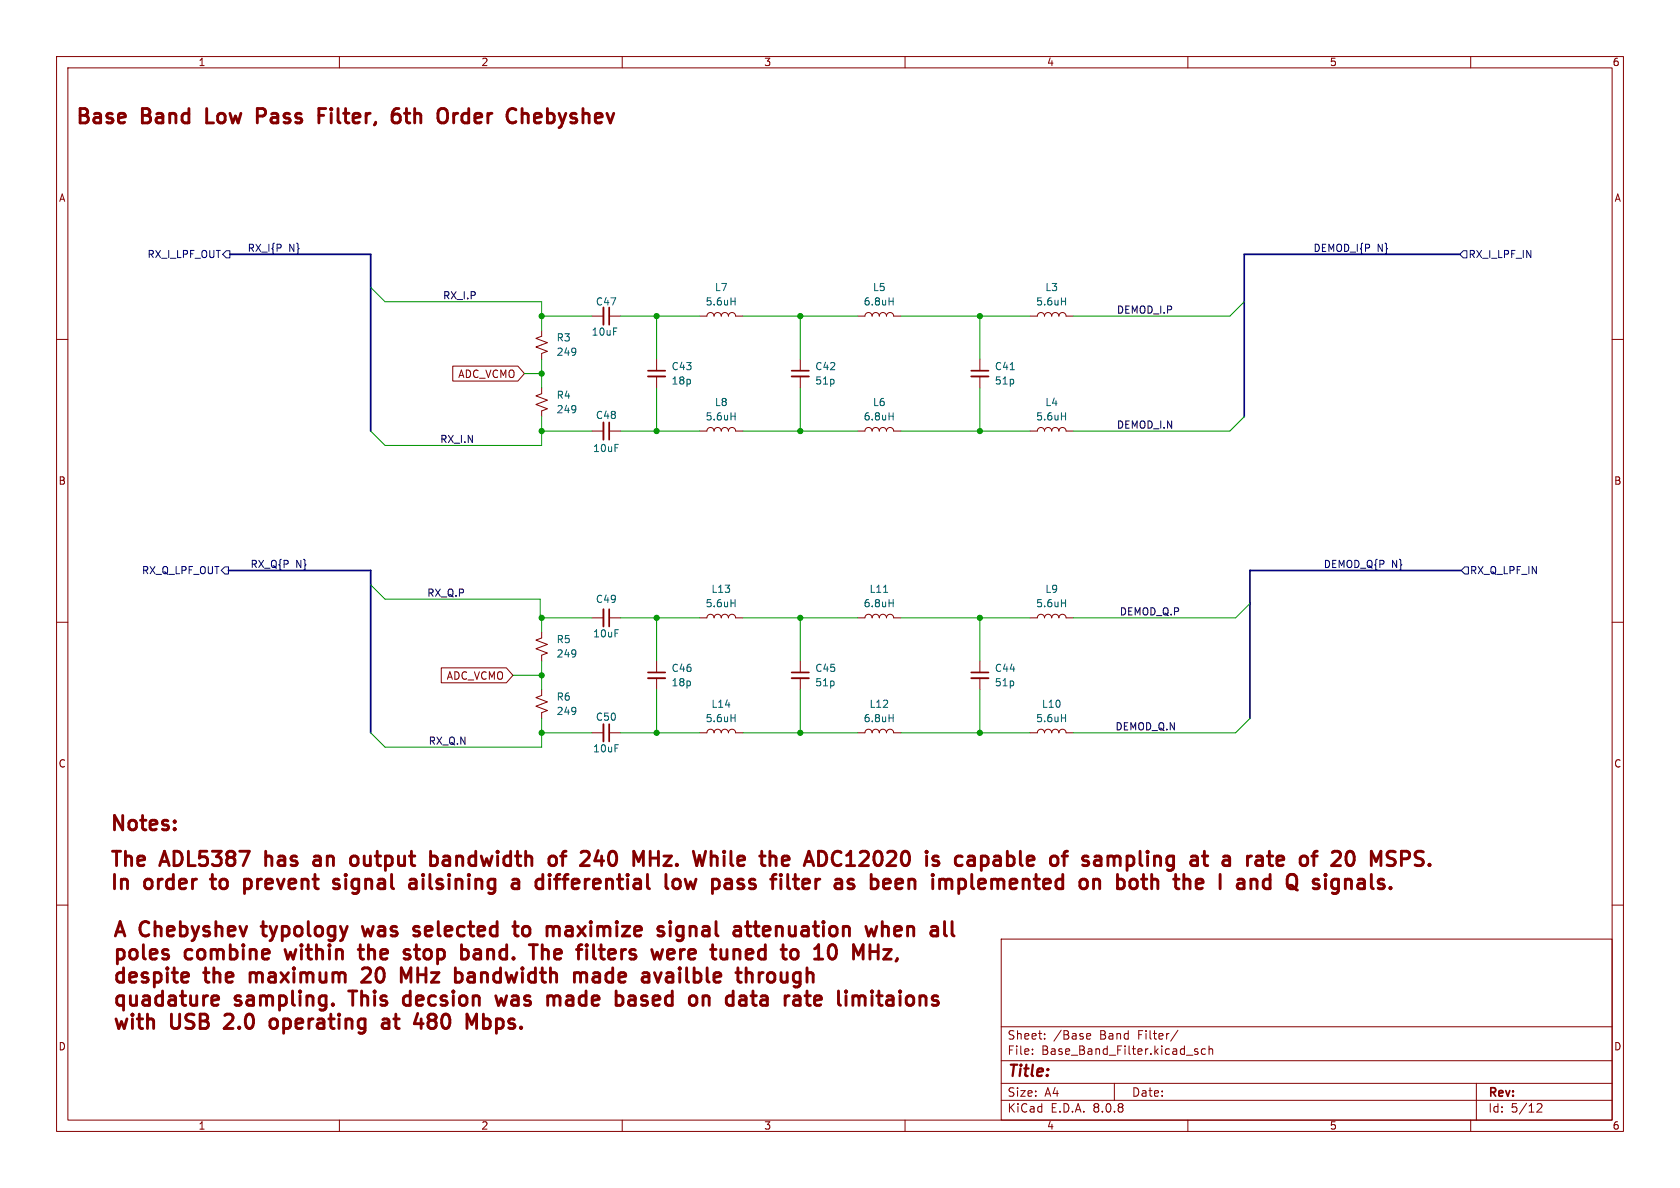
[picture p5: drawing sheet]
<svg xmlns="http://www.w3.org/2000/svg" width="297mm" height="210mm" viewBox="0 0 297 210" stroke-linecap="round" stroke-linejoin="round" font-family="sans-serif">
<defs><g id="words">
<g font-size="3.5" fill="#840000">
<text x="13.1" y="22.6">Base</text>
<text x="25.1" y="22.6">Band</text>
<text x="37.5" y="22.6">Low</text>
<text x="47.4" y="22.6">Pass</text>
<text x="59.3" y="22.6">Filter,</text>
<text x="73.4" y="22.6">6th</text>
<text x="82.5" y="22.6">Order</text>
<text x="95.8" y="22.6">Chebyshev</text>
<text x="19.3" y="147.6">Notes:</text>
<text x="19.3" y="153.9">The</text>
<text x="28.7" y="153.9">ADL5387</text>
<text x="48.1" y="153.9">has</text>
<text x="57.7" y="153.9">an</text>
<text x="65.2" y="153.9">output</text>
<text x="80.3" y="153.9">bandwidth</text>
<text x="102.3" y="153.9">of</text>
<text x="109" y="153.9">240</text>
<text x="119.2" y="153.9">MHz.</text>
<text x="131" y="153.9">While</text>
<text x="143.9" y="153.9">the</text>
<text x="152.8" y="153.9">ADC12020</text>
<text x="175.1" y="153.9">is</text>
<text x="181.3" y="153.9">capable</text>
<text x="199.1" y="153.9">of</text>
<text x="205.8" y="153.9">sampling</text>
<text x="225.9" y="153.9">at</text>
<text x="232.6" y="153.9">a</text>
<text x="237.9" y="153.9">rate</text>
<text x="248.3" y="153.9">of</text>
<text x="19.3" y="158">In</text>
<text x="25.8" y="158">order</text>
<text x="38.6" y="158">to</text>
<text x="45.3" y="158">prevent</text>
<text x="62.2" y="158">signal</text>
<text x="76.6" y="158">ailsining</text>
<text x="95.8" y="158">a</text>
<text x="101" y="158">differential</text>
<text x="124.9" y="158">low</text>
<text x="134.2" y="158">pass</text>
<text x="145.8" y="158">filter</text>
<text x="158" y="158">as</text>
<text x="165.3" y="158">been</text>
<text x="177.2" y="158">implemented</text>
<text x="204.3" y="158">on</text>
<text x="211.9" y="158">both</text>
<text x="223.2" y="158">the</text>
<text x="232" y="158">I</text>
<text x="236.2" y="158">and</text>
<text x="246" y="158">Q</text>
<text x="19.8" y="166.3">A</text>
<text x="24.9" y="166.3">Chebyshev</text>
<text x="47.6" y="166.3">typology</text>
<text x="66.4" y="166.3">was</text>
<text x="76.4" y="166.3">selected</text>
<text x="95.2" y="166.3">to</text>
<text x="101.9" y="166.3">maximize</text>
<text x="122.6" y="166.3">signal</text>
<text x="137" y="166.3">attenuation</text>
<text x="161.5" y="166.3">when</text>
<text x="19.8" y="170.4">poles</text>
<text x="32.9" y="170.4">combine</text>
<text x="51.7" y="170.4">within</text>
<text x="65.8" y="170.4">the</text>
<text x="74.7" y="170.4">stop</text>
<text x="85.7" y="170.4">band.</text>
<text x="99.1" y="170.4">The</text>
<text x="108.4" y="170.4">filters</text>
<text x="122.6" y="170.4">were</text>
<text x="134.2" y="170.4">tuned</text>
<text x="147.7" y="170.4">to</text>
<text x="154.4" y="170.4">10</text>
<text x="19.8" y="174.5">despite</text>
<text x="19.8" y="178.6">quadature</text>
<text x="36.4" y="174.5">the</text>
<text x="41.8" y="178.6">sampling.</text>
<text x="45.3" y="174.5">maximum</text>
<text x="63.1" y="178.6">This</text>
<text x="66.3" y="174.5">20</text>
<text x="73.5" y="178.6">decsion</text>
<text x="74.1" y="174.5">MHz</text>
<text x="84.6" y="174.5">bandwidth</text>
<text x="91" y="178.6">was</text>
<text x="101" y="178.6">made</text>
<text x="106.7" y="174.5">made</text>
<text x="114.1" y="178.6">based</text>
<text x="119.8" y="174.5">availble</text>
<text x="128.2" y="178.6">on</text>
<text x="135.7" y="178.6">data</text>
<text x="137.6" y="174.5">through</text>
<text x="147" y="178.6">rate</text>
<text x="157.5" y="178.6">limitaions</text>
<text x="19.8" y="182.7">with</text>
<text x="30.4" y="182.7">USB</text>
<text x="41" y="182.7">2.0</text>
<text x="50" y="182.7">operating</text>
<text x="70.8" y="182.7">at</text>
<text x="77.5" y="182.7">480</text>
<text x="87.7" y="182.7">Mbps.</text>
</g>
<text font-size="2.8" fill="#840000" x="178" y="190.9">Title:</text>
<g font-size="2.1" fill="#840000">
<text x="178" y="184">Sheet:</text>
<text x="186.2" y="184">/Base</text>
<text x="194.5" y="184">Band</text>
<text x="201.3" y="184">Filter/</text>
<text x="178" y="186.7">File:</text>
<text x="184.1" y="186.7">Base_Band_Filter.kicad_sch</text>
<text x="178" y="196.9">KiCad</text>
<text x="178" y="194.1">Size:</text>
<text x="184.7" y="194.1">A4</text>
<text x="185.7" y="196.9">E.D.A.</text>
<text x="193.3" y="196.9">8.0.8</text>
<text x="200" y="194.1">Date:</text>
<text x="263" y="194.3">Rev:</text>
<text x="263" y="196.9">Id:</text>
<text x="267.1" y="196.9">5/12</text>
</g>
<g font-size="1.8" fill="#840000">
<text x="35" y="11.9">1</text>
<text x="85" y="11.9">2</text>
<text x="135" y="11.9">3</text>
<text x="185" y="11.9">4</text>
<text x="235" y="11.9">5</text>
<text x="285" y="11.9">6</text>
<text x="10.3" y="35.9">A</text>
<text x="285.3" y="35.9">A</text>
<text x="80.9" y="67">ADC_VCMO</text>
<text x="10.3" y="85.9">B</text>
<text x="285.3" y="85.9">B</text>
<text x="78.9" y="120.4">ADC_VCMO</text>
<text x="10.3" y="135.9">C</text>
<text x="285.3" y="135.9">C</text>
<text x="10.3" y="185.9">D</text>
<text x="285.3" y="185.9">D</text>
<text x="35" y="199.9">1</text>
<text x="85" y="199.9">2</text>
<text x="135" y="199.9">3</text>
<text x="185" y="199.9">4</text>
<text x="235" y="199.9">5</text>
<text x="285" y="199.9">6</text>
</g>
<g font-size="1.8" fill="#000084">
<text x="26" y="45.8">RX_I_LPF_OUT</text>
<text x="43.7" y="44.6">RX_I{P</text>
<text x="51" y="44.6">N}</text>
<text x="232.1" y="44.6">DEMOD_I{P</text>
<text x="243.4" y="44.6">N}</text>
<text x="259.5" y="45.8">RX_I_LPF_IN</text>
<text x="25" y="101.7">RX_Q_LPF_OUT</text>
<text x="44.2" y="100.5">RX_Q{P</text>
<text x="52.3" y="100.5">N}</text>
<text x="233.9" y="100.5">DEMOD_Q{P</text>
<text x="246" y="100.5">N}</text>
<text x="259.8" y="101.7">RX_Q_LPF_IN</text>
</g>
<g font-size="1.8" fill="#0f0f0f">
<text x="78.2" y="53">RX_I.P</text>
<text x="197.4" y="55.5">DEMOD_I.P</text>
<text x="197.4" y="75.9">DEMOD_I.N</text>
<text x="77.7" y="78.4">RX_I.N</text>
<text x="75.4" y="105.6">RX_Q.P</text>
<text x="197.9" y="108.9">DEMOD_Q.P</text>
<text x="75.7" y="131.7">RX_Q.N</text>
<text x="197.1" y="129.2">DEMOD_Q.N</text>
</g>
<g font-size="1.8" fill="#006464">
<text x="126.3" y="51.7">L7</text>
<text x="154.2" y="51.7">L5</text>
<text x="184.7" y="51.7">L3</text>
<text x="104.5" y="59.5">10uF</text>
<text x="105.2" y="54.2">C47</text>
<text x="124.7" y="54.2">5.6uH</text>
<text x="152.6" y="54.2">6.8uH</text>
<text x="183.1" y="54.2">5.6uH</text>
<text x="98.3" y="60.6">R3</text>
<text x="98.3" y="63.1">249</text>
<text x="118.6" y="65.6">C43</text>
<text x="144" y="65.6">C42</text>
<text x="175.8" y="65.6">C41</text>
<text x="98.3" y="70.7">R4</text>
<text x="118.6" y="68.2">18p</text>
<text x="126.3" y="72">L8</text>
<text x="144" y="68.2">51p</text>
<text x="154.2" y="72">L6</text>
<text x="175.8" y="68.2">51p</text>
<text x="184.7" y="72">L4</text>
<text x="98.3" y="73.3">249</text>
<text x="105.2" y="74.3">C48</text>
<text x="124.7" y="74.5">5.6uH</text>
<text x="152.6" y="74.5">6.8uH</text>
<text x="183.1" y="74.5">5.6uH</text>
<text x="104.8" y="80.1">10uF</text>
<text x="105.2" y="106.8">C49</text>
<text x="124.7" y="107.5">5.6uH</text>
<text x="125.7" y="105">L13</text>
<text x="152.6" y="107.5">6.8uH</text>
<text x="153.6" y="105">L11</text>
<text x="183.1" y="107.5">5.6uH</text>
<text x="184.7" y="105">L9</text>
<text x="98.3" y="113.9">R5</text>
<text x="104.8" y="112.9">10uF</text>
<text x="98.3" y="116.4">249</text>
<text x="118.6" y="119">C46</text>
<text x="144" y="119">C45</text>
<text x="175.8" y="119">C44</text>
<text x="98.3" y="124.1">R6</text>
<text x="118.6" y="121.5">18p</text>
<text x="125.7" y="125.3">L14</text>
<text x="144" y="121.5">51p</text>
<text x="153.6" y="125.3">L12</text>
<text x="175.8" y="121.5">51p</text>
<text x="184.1" y="125.3">L10</text>
<text x="98.3" y="126.6">249</text>
<text x="105.2" y="127.6">C50</text>
<text x="124.7" y="127.9">5.6uH</text>
<text x="152.6" y="127.9">6.8uH</text>
<text x="183.1" y="127.9">5.6uH</text>
<text x="104.8" y="133.2">10uF</text>
</g>
</g></defs>
<g fill="none" stroke="#840000" stroke-width=".18">
<path d="M10 10h277v190h-277zM12 12h273v186h-273zM60 10v2M110 10v2M160 10v2M210 10v2M260 10v2M95.8 58.4v1l-1.1 .4 2.1 .8-2.1 .7 2.1 .8-1 .4v1M104.6 55.9h2.1M107.7 55.9h2M123.7 55.9h1.3a.64 .64 0 0 1 .6-.7 .64 .64 0 0 1 .6 .7 .64 .64 0 0 1 .7-.7 .64 .64 0 0 1 .6 .7 .64 .64 0 0 1 .6-.7 .64 .64 0 0 1 .7 .7 .64 .64 0 0 1 .6-.7 .64 .64 0 0 1 .6 .7h1.3M151.6 55.9h1.3a.64 .64 0 0 1 .6-.7 .64 .64 0 0 1 .7 .7 .64 .64 0 0 1 .6-.7 .64 .64 0 0 1 .6 .7 .64 .64 0 0 1 .7-.7 .64 .64 0 0 1 .6 .7 .64 .64 0 0 1 .7-.7 .64 .64 0 0 1 .6 .7h1.3"/>
<path d="M182.1 55.9h1.3a.64 .64 0 0 1 .6-.7 .64 .64 0 0 1 .7 .7 .64 .64 0 0 1 .6-.7 .64 .64 0 0 1 .6 .7 .64 .64 0 0 1 .7-.7 .64 .64 0 0 1 .6 .7 .64 .64 0 0 1 .6-.7 .64 .64 0 0 1 .7 .7h1.2M10 60h2M80 64.7h11.6l1.1 1.3-1.1 1.4h-11.6zM95.8 68.6v1l-1.1 .4 2.1 .7-2.1 .8 2.1 .8-1 .3v1.1M104.6 76.2h2.1M107.7 76.2h2M116.1 63.5v2M116.1 66.5v2.1M123.7 76.2h1.3a.64 .64 0 0 1 .6-.6 .64 .64 0 0 1 .6 .6 .64 .64 0 0 1 .7-.6 .64 .64 0 0 1 .6 .6 .64 .64 0 0 1 .6-.6 .64 .64 0 0 1 .7 .6 .64 .64 0 0 1 .6-.6 .64 .64 0 0 1 .6 .6h1.3M141.5 63.5v2M141.5 66.5v2.1M151.6 76.2h1.3a.64 .64 0 0 1 .6-.6 .64 .64 0 0 1 .7 .6 .64 .64 0 0 1 .6-.6 .64 .64 0 0 1 .6 .6 .64 .64 0 0 1 .7-.6 .64 .64 0 0 1 .6 .6 .64 .64 0 0 1 .7-.6 .64 .64 0 0 1 .6 .6h1.3"/>
<path d="M173.2 63.5v2M173.2 66.5v2.1M182.1 76.2h1.3a.64 .64 0 0 1 .6-.6 .64 .64 0 0 1 .7 .6 .64 .64 0 0 1 .6-.6 .64 .64 0 0 1 .6 .6 .64 .64 0 0 1 .7-.6 .64 .64 0 0 1 .6 .6 .64 .64 0 0 1 .6-.6 .64 .64 0 0 1 .7 .6h1.2M285 60h2M10 110h2M78 118.1h11.5l1.2 1.3-1.2 1.3h-11.5zM95.8 111.8v1l-1.1 .4 2.1 .7-2.1 .8 2.1 .7-1 .4v1M104.6 109.2h2.1M107.7 109.2h2M116.1 116.8v2.1M116.1 119.9v2M123.7 109.2h1.3a.64 .64 0 0 1 .6-.6 .64 .64 0 0 1 .6 .6 .64 .64 0 0 1 .7-.6 .64 .64 0 0 1 .6 .6 .64 .64 0 0 1 .6-.6 .64 .64 0 0 1 .7 .6 .64 .64 0 0 1 .6-.6 .64 .64 0 0 1 .6 .6h1.3"/>
<path d="M141.5 116.8v2.1M141.5 119.9v2M151.6 109.2h1.3a.64 .64 0 0 1 .6-.6 .64 .64 0 0 1 .7 .6 .64 .64 0 0 1 .6-.6 .64 .64 0 0 1 .6 .6 .64 .64 0 0 1 .7-.6 .64 .64 0 0 1 .6 .6 .64 .64 0 0 1 .7-.6 .64 .64 0 0 1 .6 .6h1.3M173.2 116.8v2.1M173.2 119.9v2M182.1 109.2h1.3a.64 .64 0 0 1 .6-.6 .64 .64 0 0 1 .7 .6 .64 .64 0 0 1 .6-.6 .64 .64 0 0 1 .6 .6 .64 .64 0 0 1 .7-.6 .64 .64 0 0 1 .6 .6 .64 .64 0 0 1 .6-.6 .64 .64 0 0 1 .7 .6h1.2M285 110h2M95.8 121.9v1l-1.1 .4 2.1 .8-2.1 .7 2.1 .8-1 .4v1M104.6 129.5h2.1M107.7 129.5h2M123.7 129.5h1.3a.64 .64 0 0 1 .6-.6 .64 .64 0 0 1 .6 .6 .64 .64 0 0 1 .7-.6 .64 .64 0 0 1 .6 .6 .64 .64 0 0 1 .6-.6 .64 .64 0 0 1 .7 .6 .64 .64 0 0 1 .6-.6 .64 .64 0 0 1 .6 .6h1.3M151.6 129.5h1.3a.64 .64 0 0 1 .6-.6 .64 .64 0 0 1 .7 .6 .64 .64 0 0 1 .6-.6 .64 .64 0 0 1 .6 .6 .64 .64 0 0 1 .7-.6 .64 .64 0 0 1 .6 .6 .64 .64 0 0 1 .7-.6 .64 .64 0 0 1 .6 .6h1.3"/>
<path d="M182.1 129.5h1.3a.64 .64 0 0 1 .6-.6 .64 .64 0 0 1 .7 .6 .64 .64 0 0 1 .6-.6 .64 .64 0 0 1 .6 .6 .64 .64 0 0 1 .7-.6 .64 .64 0 0 1 .6 .6 .64 .64 0 0 1 .6-.6 .64 .64 0 0 1 .7 .6h1.2M10 160h2M177 166h108v32h-108zM285 160h2M60 198v2M110 198v2M160 198v2M177 194.5h108M177 191.5h108M177 187.5h108M177 181.5h108M182.5 186.3v.1"/>
<path d="M182.5 185.5v.1M184.7 183.6v.1M184.7 182.8v.1M192.2 183.6h.5M192.2 182.8l.4-.1 .2 .4-.7 .1M197 191.5v3M208.2 182.1l-1.2 2M210 198v2M211.7 185.5l-.3-.1-.2 .2v.2l.5 .2v.3h-.5M213.1 185.5l-.4-.1-.3 .3v.4l.1 .2h.6M213.7 185.5l.3-.1 .3 .1 .1 .9M213.7 184.9v1.5"/>
<path d="M260 198v2M261 191.5v6.5M271.7 195.2l.6-.1 .2 .1 .1 .3-.9 1.1h.9"/>
</g>
<path d="M106.7 54.4v3M106.7 74.7v3M114.6 66.5h3M140 66.5h3M171.7 66.5h3.1M106.7 107.7v3M114.6 119.9h3M140 119.9h3M171.7 119.9h3.1M106.7 128v3.1" fill="none" stroke="#840000" stroke-width=".33"/>
<path d="M107.7 54.4v3M107.7 74.7v3M114.6 65.5h3M140 65.5h3M171.7 65.5h3.1M107.7 107.7v3M114.6 118.9h3M140 118.9h3M171.7 118.9h3.1M107.7 128v3.1" fill="none" stroke="#840000" stroke-width=".3"/>
<g fill="none" stroke="#006464" stroke-width=".18">
<path d="M129.2 53.3h.8M130 52.6v1.3M157.2 53.3h.7M157.9 52.6v1.3M187.7 53.3h.7M188.4 52.6v1.3M129.2 73.6h.8M130 73v1.2M157.2 73.6h.7M157.9 73v1.2M178.6 65.4h.7M187.7 73.6h.7"/>
<path d="M188.4 73v1.2M129.2 106.6h.8M130 106v1.3M156.2 104.7h.7M157.2 106.6h.7M157.9 106v1.3M187.7 106.6h.7M188.4 106v1.3M129.2 126.9h.8M130 126.3v1.3M157.2 126.9h.7M157.9 126.3v1.3"/>
<path d="M187.7 126.9h.7M188.4 126.3v1.3"/>
</g>
<path d="M39.4 45l.6-.7h.6v1.3h-.6zM258.7 44.3h.6v1.3h-.6l-.6-.6zM39.8 100.2h.6v1.3h-.6l-.7-.7zM259 100.2h.6v1.3h-.6l-.7-.7z" fill="none" stroke="#000084" stroke-width=".18"/>
<g fill="none" stroke="#840000" stroke-width=".51">
<path d="M45.5 19.2h1M56.4 19.2h1.2M70.5 19.2l-.7 .1M71.9 19.2v2.2l.1 .2 .5 .1M45.5 20.5h1M56.4 20.4h.8M69.8 20.2h.5l.5 .4-.2 .9-.3 .2h-.5M71.5 20h1M80.2 20v1.7M80.9 20a.65 .65 0 0 0-.7 .5M93.3 20.2l.1 .2v1.3M94.8 20l-.3 .4v1l.3 .3"/>
<path d="M95.7 20.6l-1.2 .3M37.2 155.4h.9M43.2 155.5l.7-.1 .5 .5M43.2 155.4v2.6M44.4 156.6l-.5 .5-.7-.1M47 150.5v2.5M47.1 151.4l-.1 .2M55.6 151.4l.7-.1 .3 .4M56.6 151.9l-.8 .2a.5 .5 0 0 0-.4 .4 .5 .5 0 0 0 .4 .5l.8-.1M59.1 155.5l.2-.1 .6 .1M59.1 156.1l.6 .2 .3 .3-.1 .4-.7 .1M62.5 151.3a.69 .69 0 0 1 .8 .5v.7a.69 .69 0 0 1-.8 .5"/>
<path d="M73.6 155.8v1.3M73.6 157l-.3 .1M73.6 156l-.3 .1M74.8 155.4v1.7M78.4 151.4l.3-.1 .7 .1M79.3 152.1h-.6a.5 .5 0 0 0-.4 .4 .5 .5 0 0 0 .4 .5h.6M96 154.6v2.5M98 155.4h1M98.7 154.6h.3M99.1 151.3h1M99.5 155.4h.9M100 154.7l-.2 .2v2.2"/>
<path d="M100.1 150.5l-.5 .1-.1 .2v2.2M107.9 150.6a1.9 1.9 0 0 0 0 2.3M114.9 151.7h1.5M116.4 150.5v2.5M117.4 151.3h1.3l-1.3 1.7h1.3M120 155.5l.3 .4v.7l-.3 .4M121.1 155.4l.5 1.7 .5-1.2 .5 1.2 .5-1.7M129.2 150.5v2.2l.4 .3M132.5 157l.7 .1M133.2 155.4l-.6 .1-.1 .3 .1 .3 .6 .2M139.3 154.6v2.1M140.6 154.6v2.1"/>
<path d="M142.4 152.3h1.2M143 150.5l-.8 2.5M144.2 155.4v1.7M144.7 155.4l-.5 .5M149.7 153h1.4M150.1 150.8l.3-.3v2.5M154.3 155.4l.7 .1 .2 .4v.7l-.1 .3-.4 .2h-.4M157 155.4h-.4l-.4 .4v.9l.1 .3 .7 .1M157.4 156l-1.2 .3M171.2 151.4l.2-.1 .8 .1 .1 .3v1.3M171.2 152.9l.2 .1 .9-.1M172.3 151.9l-1.1 .3"/>
<path d="M173.5 152.9l.7 .1M173.5 151.3v2.6M174.2 151.3l-.7 .1M175.3 155.4v1.7M176.3 155.5a.69 .69 0 0 0-1 .2M179.1 151.4l.2 .4v.7l-.2 .4M195.9 151.6a.63 .63 0 0 1 1.1 .1M195.9 151.3v1.7M197 151.7l.3-.4 .6 .1 .1 .3M197 151.7v1.3M200 155.5a.69 .69 0 0 1 1.1 .4v.7a.69 .69 0 0 1-1.1 .4M201.8 155.4h1"/>
<path d="M202.2 154.6v2.1l.1 .3 .5 .1M203.6 154.6v2.5M204.1 151.3v1.7M204.8 151.3h-.3l-.4 .3M207.8 154.6v2.1M209.3 154.6v2.5M210.4 155.8v1.3M221.1 155.4v1.7M222.4 151.3h.4l.4 .4v1.3M223.2 152.9l-.8 .1M223.2 151.9l-.8 .2M224 151.3h1"/>
<path d="M224.4 150.5v2.2l.1 .2 .5 .1M230.1 151.4a.69 .69 0 0 1 1.1 .4v.7a.69 .69 0 0 1-1.1 .4M232.9 150.5l-.5 .1-.1 .2M234.3 155.4v1.7M235.5 150.7l.4-.2h.6l.5 .5M237 151.2l-.1 .4-1.5 1.4h1.6M244.6 155.5l-.6-.1-.4 .4 .2 .3 .8 .3 .1 .2-.1 .4-.2 .1-.8-.1M245.5 151.6l.2 .1a.93 .93 0 0 1 1 .6 .65 .65 0 0 1-.5 .7l-1-.1M245.5 150.6l.2-.1 1 .1M37.8 176l.7 .1 .2 .5-1.3 .3M38.5 177.6l-.7 .1M39.9 179.4l-.2 .1"/>
<path d="M44.2 171.9v1.7M44.3 172.1l-.1 .1M46.2 163.8h.9M50.4 167.8l.5 1.7M61.6 175.2h1.5M63.3 167.8h1M63.7 167v2.2l.1 .2 .5 .1M64.1 163.8l.4 1.7 .5-1.3 .5 1.3M65 171.1h-.6l-.3 .2M65.4 172.2l-1.5 1.4h1.6M70.9 171.1l.9 1.8 .8-1.8v2.5M71.4 177.5l.4 .2 .7-.1"/>
<path d="M72.2 168.7l.3 .4-.1 .3-.2 .1M72.2 167.8l.2 .2M72.5 176.1l-.7-.1-.4 .3M73.2 167.8h1M74.1 164.7l.1 .3-.1 .3M75.3 163.9l-.1 .2v1l.1 .2M75.7 179.9l.4 .5M76.4 164.4l-1.2 .2M83 171.9l.8 .2M83.6 172.7h-.6a.5 .5 0 0 0-.3 .4 .5 .5 0 0 0 .3 .5h.6M83.9 168l.2-.2 .8 .2M84.7 168.6h-.6a.5 .5 0 0 0-.3 .5 .5 .5 0 0 0 .3 .4h.6"/>
<path d="M85.5 179.3v2.5M87.6 176l.5 1.7 .5-1.2 .5 1.2 .5-1.7M90.7 163.8h.9M91.4 165.5h.2M92.6 163.9a.69 .69 0 0 1 1.1 .3v.8a.69 .69 0 0 1-.7 .5 .69 .69 0 0 1-.6-.5v-.8zM96 168l.2-.2 .6 .2 .2 .2v1.3M98.6 176l.4 .4v1.3M100.1 163.9l.2-.1 .8 .1M100.9 164.5h-.6a.5 .5 0 0 0-.3 .5 .5 .5 0 0 0 .3 .5h.6M103 171.9l.6 .2 .1 .2v1.3M104.9 172.1l.3-.2 .7 .2M105.8 172.7h-.6a.5 .5 0 0 0-.4 .4 .5 .5 0 0 0 .4 .5h.6"/>
<path d="M105.9 167.8h1M106.4 169.4l.5 .1M111.2 177.6l.3 .1 .8-.1M111.2 176.1l.3-.1 .7 .1 .1 .3v1.3M112.3 176.6l-1.1 .3M117.9 172.1l.2-.2 .7 .2M118.7 172.7h-.6a.5 .5 0 0 0-.4 .4 .5 .5 0 0 0 .4 .5h.6M119.1 168l.1 .5-1.2 .2M120.3 167.8v1.7M120.8 163.9l-.7-.1-.5 .4v.8l.2 .3 .3 .2 .7-.2M120.8 163.8v2a.69 .69 0 0 1-1.1 .4M121 167.8a.65 .65 0 0 0-.7 .5"/>
<path d="M125.3 176.1l.1 .3v1.3M126 167v2.2M129.6 175.2v2.5M131.9 168.2v1l.1 .2 .3 .1 .7-.1M132.8 176h.9M133.1 168.5l-1.2 .2M133.1 175.2v2.2M133.2 163.8h1M133.5 177.7h.2M133.7 165.3l.5 .2M134.2 171.9v1.7M134.8 176l-.2 .1"/>
<path d="M134.8 176.8a.5 .5 0 0 0-.4 .4 .5 .5 0 0 0 .4 .5M134.9 171.9a.65 .65 0 0 0-.7 .5M136 163.9l-.7-.1-.4 .3v1l.2 .2 .2 .2 .7-.2M136.1 164.4l-1.2 .2M136.5 171.9a.69 .69 0 0 0-.8 .5v.7a.69 .69 0 0 0 .8 .5M144 169.5h1.5M144 177.4l.4 .3 .7-.1M145.2 176.4v.2l-1.2 .3M146.5 167.5l-.1 .5 .1 1.1M151.7 168.8l.9-1.8v2.5M155 176h1M155.4 175.2v2.2l.1 .2 .5 .1"/>
<path d="M158.2 164.6l1.2-.2-.2-.5-.7-.1-.3 .3v1l.1 .2 .2 .2 .7-.2M41.1 180.4l-1.5 1.4h1.6M47.7 180.6v.7a.69 .69 0 0 0 .6 .5 .69 .69 0 0 0 .6-.2M67.7 180.2l.2-.1 .7 .1 .2 .3v1.3M68.8 180.7l-.9 .1a.5 .5 0 0 0-.4 .5 .5 .5 0 0 0 .4 .5l.9-.1M69.6 180.1h1M76.1 180.4l-.3 .2-.1 .7 .2 .4 .7 .1M76.1 180.4h.5M85.5 180.2l.7-.1 .5 .5v.7l-.3 .4-.2 .1-.7-.1"/>
</g>
<path d="M40.6 45h24.9v31.2M258.1 45h-38.1v28.7M40.4 100.8h25.1v28.7M258.3 100.8h-37.3v26.2" fill="none" stroke="#000084" stroke-width=".3"/>
<g fill="none" stroke="#009600" stroke-width=".18">
<path d="M65.5 50.8l2.6 2.5h27.7v5.1M95.8 55.9h8.8M109.7 55.9h14M116.1 55.9v7.6M131.3 55.9h20.3M141.5 55.9v7.6M159.3 55.9h22.8M173.2 55.9v7.6M220 53.3l-2.6 2.6h-27.7M92.7 66h3.1M95.8 63.5v5.1M95.8 73.7v5h-27.7l-2.6-2.5"/>
<path d="M95.8 76.2h8.8M109.7 76.2h14M116.1 68.6v7.6M131.3 76.2h20.3M141.5 68.6v7.6M159.3 76.2h22.8M173.2 68.6v7.6M220 73.7l-2.6 2.5h-27.7M65.5 103.4l2.6 2.5h27.4v3.3h9.1M90.7 119.4h5.1M95.8 109.2v2.6M95.8 116.8v5.1"/>
<path d="M109.7 109.2h14M116.1 109.2v7.6M131.3 109.2h20.3M141.5 109.2v7.6M159.3 109.2h22.8M173.2 109.2v7.6M221 106.7l-2.6 2.5h-28.7M95.8 129.5h8.8M95.8 127v5.1h-27.7l-2.6-2.6M109.7 129.5h14M116.1 121.9v7.6M131.3 129.5h20.3"/>
<path d="M141.5 121.9v7.6M159.3 129.5h22.8M173.2 121.9v7.6M221 127l-2.6 2.5h-28.7"/>
</g>
<g fill="#009600" stroke="#009600" stroke-width=".18">
<circle cx="95.8" cy="66" r=".46"/>
<circle cx="95.8" cy="76.2" r=".46"/>
<circle cx="95.8" cy="129.5" r=".46"/>
<circle cx="95.8" cy="109.2" r=".46"/>
<circle cx="95.8" cy="119.4" r=".46"/>
<circle cx="116.1" cy="109.2" r=".46"/>
<circle cx="116.1" cy="76.2" r=".46"/>
<circle cx="173.2" cy="109.2" r=".46"/>
<circle cx="173.2" cy="129.5" r=".46"/>
<circle cx="116.1" cy="55.9" r=".46"/>
<circle cx="95.8" cy="55.9" r=".46"/>
<circle cx="141.5" cy="55.9" r=".46"/>
<circle cx="141.5" cy="109.2" r=".46"/>
<circle cx="173.2" cy="76.2" r=".46"/>
<circle cx="141.5" cy="76.2" r=".46"/>
<circle cx="173.2" cy="55.9" r=".46"/>
<circle cx="116.1" cy="129.5" r=".46"/>
<circle cx="141.5" cy="129.5" r=".46"/>
</g>
<use href="#words"/>
</svg>
